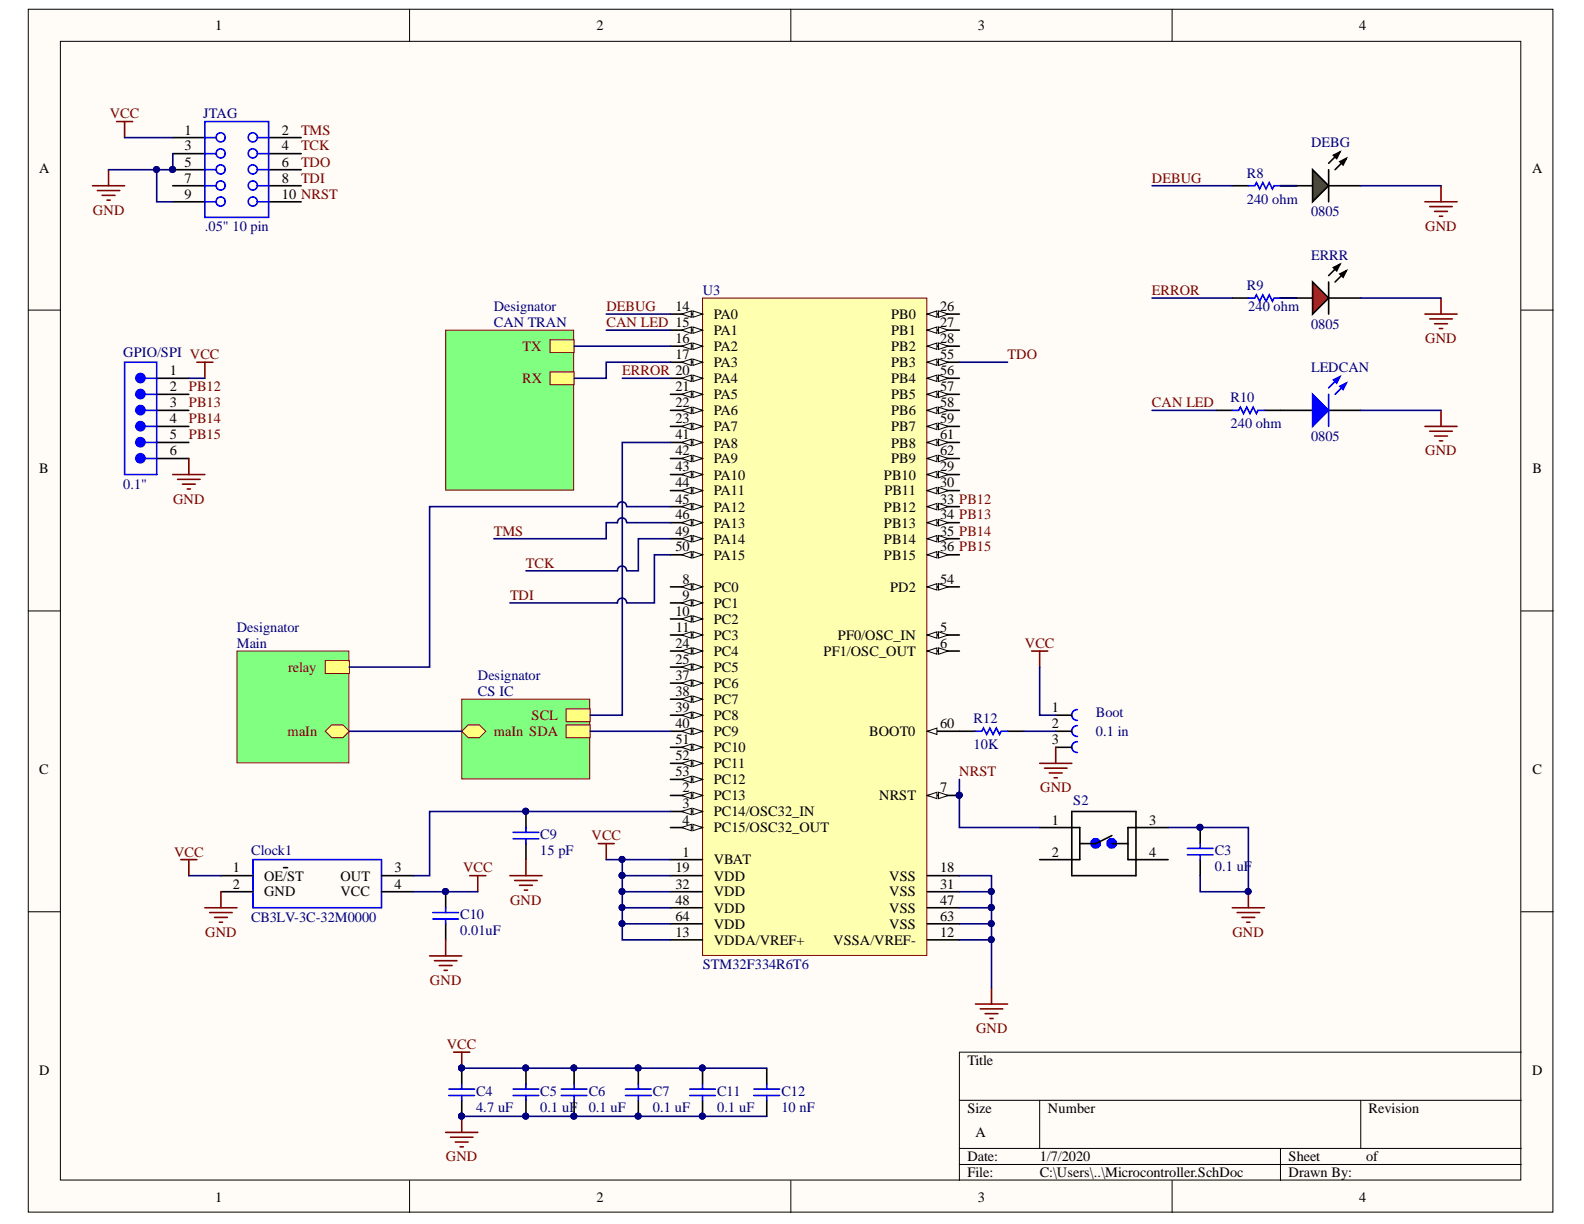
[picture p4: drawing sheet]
<svg xmlns="http://www.w3.org/2000/svg" width="279mm" height="216mm" viewBox="0 0 279 216" stroke-linecap="round" stroke-linejoin="round" font-family="sans-serif">
<defs><g id="words">
<g font-size="2.5">
<text x="38" y="5.3">1</text>
<text x="105.2" y="5.3">2</text>
<text x="172.5" y="5.3">3</text>
<text x="239.7" y="5.3">4</text>
<text x="32.6" y="23.8">1</text>
<text x="49.7" y="23.8">2</text>
<text x="32.6" y="26.5">3</text>
<text x="32.6" y="29.4">5</text>
<text x="49.7" y="26.5">4</text>
<text x="49.7" y="29.4">6</text>
<text x="6.9" y="30.4">A</text>
<text x="32.6" y="32.2">7</text>
<text x="32.6" y="35.1">9</text>
<text x="49.7" y="32.2">8</text>
<text x="49.7" y="35.1">10 NRST</text>
<text x="270.2" y="30.4">A</text>
<text x="119.1" y="54.9">14</text>
<text x="125.9" y="56.3">PA0</text>
<text x="125.9" y="59.1">PA1</text>
<text x="157.2" y="56.3">PB0</text>
<text x="157.2" y="59.1">PB1</text>
<text x="165.8" y="54.9">26</text>
<text x="165.8" y="57.6">27</text>
<text x="119.1" y="60.5">16</text>
<text x="119.1" y="63.3">17</text>
<text x="125.9" y="62">PA2</text>
<text x="125.9" y="64.7">PA3</text>
<text x="157.2" y="62">PB2</text>
<text x="157.2" y="64.7">PB3</text>
<text x="165.8" y="60.5">28</text>
<text x="165.8" y="63.3">55</text>
<text x="29.9" y="66.2">1</text>
<text x="29.9" y="69">2</text>
<text x="29.9" y="71.8">3</text>
<text x="119.1" y="69">21</text>
<text x="119.1" y="71.8">22</text>
<text x="125.9" y="67.6">PA4</text>
<text x="125.9" y="70.4">PA5</text>
<text x="157.2" y="67.6">PB4</text>
<text x="157.2" y="70.4">PB5</text>
<text x="165.8" y="66.2">56</text>
<text x="165.8" y="69">57</text>
<text x="165.8" y="71.8">58</text>
<text x="29.9" y="74.6">4</text>
<text x="29.9" y="77.5">5</text>
<text x="119.1" y="74.6">23</text>
<text x="119.1" y="77.5">41</text>
<text x="125.9" y="73.3">PA6</text>
<text x="125.9" y="76.1">PA7</text>
<text x="157.2" y="73.3">PB6</text>
<text x="157.2" y="76.1">PB7</text>
<text x="165.8" y="74.6">59</text>
<text x="165.8" y="77.5">61</text>
<text x="6.9" y="83.5">B</text>
<text x="29.9" y="80.3">6</text>
<text x="119.1" y="80.3">42</text>
<text x="119.1" y="83.2">43</text>
<text x="125.9" y="78.9">PA8</text>
<text x="125.9" y="81.7">PA9</text>
<text x="157.2" y="78.9">PB8</text>
<text x="157.2" y="81.7">PB9</text>
<text x="165.8" y="83.2">29</text>
<text x="165.8" y="80.3">62</text>
<text x="270.3" y="83.5">B</text>
<text x="119.1" y="86">44</text>
<text x="119.1" y="88.8">45</text>
<text x="125.9" y="84.6">PA10</text>
<text x="125.9" y="87.4">PA11</text>
<text x="155.9" y="84.6">PB10</text>
<text x="156" y="87.4">PB11</text>
<text x="165.8" y="86">30</text>
<text x="165.8" y="88.8">33 PB12</text>
<text x="119.1" y="91.6">46</text>
<text x="119.1" y="94.5">49</text>
<text x="125.9" y="90.3">PA12</text>
<text x="125.9" y="93.1">PA13</text>
<text x="125.9" y="95.9">PA14</text>
<text x="155.9" y="90.3">PB12</text>
<text x="155.9" y="93.1">PB13</text>
<text x="155.9" y="95.9">PB14</text>
<text x="165.8" y="91.6">34 PB13</text>
<text x="165.8" y="94.5">35 PB14</text>
<text x="119.1" y="97.3">50</text>
<text x="125.9" y="98.7">PA15</text>
<text x="155.9" y="98.7">PB15</text>
<text x="165.8" y="97.3">36 PB15</text>
<text x="120.4" y="102.9">8</text>
<text x="120.4" y="105.8">9</text>
<text x="125.9" y="104.4">PC0</text>
<text x="125.9" y="107.2">PC1</text>
<text x="157" y="104.4">PD2</text>
<text x="165.8" y="102.9">54</text>
<text x="119.1" y="108.6">10</text>
<text x="119.2" y="111.5">11</text>
<text x="125.9" y="110">PC2</text>
<text x="125.9" y="112.9">PC3</text>
<text x="147.8" y="112.9">PF0/OSC_IN</text>
<text x="165.8" y="111.5">5</text>
<text x="119.1" y="114.3">24</text>
<text x="119.1" y="117.1">25</text>
<text x="119.1" y="119.9">37</text>
<text x="125.9" y="115.7">PC4</text>
<text x="125.9" y="118.6">PC5</text>
<text x="145.3" y="115.7">PF1/OSC_OUT</text>
<text x="165.8" y="114.3">6</text>
<text x="119.1" y="122.8">38</text>
<text x="119.1" y="125.6">39</text>
<text x="125.9" y="121.4">PC6</text>
<text x="125.9" y="124.1">PC7</text>
<text x="185.5" y="125.6">1</text>
<text x="119.1" y="128.5">40</text>
<text x="119.1" y="131.2">51</text>
<text x="125.9" y="127">PC8</text>
<text x="125.9" y="129.8">PC9</text>
<text x="153.3" y="129.8">BOOT0</text>
<text x="165.8" y="128.5">60</text>
<text x="185.5" y="131.2">3</text>
<text x="185.5" y="128.5">2</text>
<text x="6.9" y="136.6">C</text>
<text x="119.1" y="134.1">52</text>
<text x="119.1" y="136.9">53</text>
<text x="125.9" y="132.7">PC10</text>
<text x="125.9" y="135.5">PC11</text>
<text x="270.3" y="136.6">C</text>
<text x="120.4" y="139.8">2</text>
<text x="120.4" y="142.6">3</text>
<text x="125.9" y="141.1">PC13</text>
<text x="125.9" y="138.3">PC12</text>
<text x="155.1" y="141.1">NRST</text>
<text x="165.8" y="139.8">7</text>
<text x="120.4" y="145.4">4</text>
<text x="125.9" y="144">PC14/OSC32_IN</text>
<text x="125.9" y="146.8">PC15/OSC32_OUT</text>
<text x="185.5" y="145.4">1</text>
<text x="202.7" y="145.4">3</text>
<text x="41.1" y="153.9">1</text>
<text x="46.6" y="155.3">OE/ST</text>
<text x="60" y="155.3">OUT</text>
<text x="69.6" y="153.9">3</text>
<text x="119.1" y="153.9">19</text>
<text x="120.4" y="151.1">1</text>
<text x="125.9" y="152.5">VBAT</text>
<text x="125.9" y="155.3">VDD</text>
<text x="156.9" y="155.3">VSS</text>
<text x="165.8" y="153.9">18</text>
<text x="185.5" y="151.1">2</text>
<text x="202.7" y="151.1">4</text>
<text x="41.1" y="156.8">2</text>
<text x="46.6" y="158.1">GND</text>
<text x="60" y="158.1">VCC</text>
<text x="69.6" y="156.8">4</text>
<text x="119.1" y="156.8">32</text>
<text x="119.1" y="159.6">48</text>
<text x="125.9" y="158.1">VDD</text>
<text x="125.9" y="161">VDD</text>
<text x="156.9" y="158.1">VSS</text>
<text x="156.9" y="161">VSS</text>
<text x="165.8" y="156.8">31</text>
<text x="165.8" y="159.6">47</text>
<text x="119.1" y="165.2">13</text>
<text x="119.1" y="162.4">64</text>
<text x="125.9" y="166.7">VDDA/VREF+</text>
<text x="125.9" y="163.8">VDD</text>
<text x="147" y="166.7">VSSA/VREF-</text>
<text x="156.9" y="163.8">VSS</text>
<text x="165.8" y="165.2">12</text>
<text x="165.8" y="162.4">63</text>
<text x="6.9" y="189.6">D</text>
<text x="170.6" y="187.9">Title</text>
<text x="270.2" y="189.6">D</text>
<text x="170.6" y="196.4">Size</text>
<text x="184.8" y="196.4">Number</text>
<text x="241.4" y="196.4">Revision</text>
<text x="172.1" y="200.6">A</text>
<text x="170.6" y="204.9">Date:</text>
<text x="170.6" y="207.6">File:</text>
<text x="183.4" y="204.9">1/7/2020</text>
<text x="183.4" y="207.6">C:\Users\..\Microcontroller.SchDoc</text>
<text x="227.3" y="204.9">Sheet</text>
<text x="227.3" y="207.6">Drawn By:</text>
<text x="240.9" y="204.9">of</text>
<text x="38" y="211.9">1</text>
<text x="105.2" y="211.9">2</text>
<text x="172.5" y="211.9">3</text>
<text x="239.7" y="211.9">4</text>
</g>
<g font-size="2.5" fill="#800000">
<text x="19.4" y="20.9">VCC</text>
<text x="53.1" y="23.8">TMS</text>
<text x="53.1" y="29.4">TDO</text>
<text x="53.1" y="26.5">TCK</text>
<text x="53.1" y="32.2">TDI</text>
<text x="203.2" y="32.2">DEBUG</text>
<text x="16.4" y="37.9">GND</text>
<text x="251.4" y="40.7">GND</text>
<text x="203.2" y="52">ERROR</text>
<text x="107" y="54.9">DEBUG</text>
<text x="107" y="57.6">CAN LED 15</text>
<text x="92.2" y="62">TX</text>
<text x="177.7" y="63.3">TDO</text>
<text x="251.4" y="60.5">GND</text>
<text x="33.3" y="69">PB12</text>
<text x="33.3" y="71.8">PB13</text>
<text x="92.1" y="67.6">RX</text>
<text x="109.8" y="66.2">ERROR 20</text>
<text x="203.2" y="71.8">CAN LED</text>
<text x="33.3" y="74.6">PB14</text>
<text x="33.3" y="77.5">PB15</text>
<text x="251.4" y="80.3">GND</text>
<text x="30.5" y="88.8">GND</text>
<text x="87.1" y="94.5">TMS</text>
<text x="92.8" y="100.1">TCK</text>
<text x="90" y="105.8">TDI</text>
<text x="50.8" y="118.6">relay</text>
<text x="180.8" y="114.3">VCC</text>
<text x="50.7" y="129.8">maIn</text>
<text x="87.1" y="129.8">maIn SDA</text>
<text x="93.8" y="127">SCL</text>
<text x="169.2" y="136.9">NRST</text>
<text x="183.5" y="139.8">GND</text>
<text x="104.3" y="148.2">VCC</text>
<text x="30.7" y="151.1">VCC</text>
<text x="81.7" y="153.9">VCC</text>
<text x="90" y="159.6">GND</text>
<text x="36.2" y="165.2">GND</text>
<text x="217.4" y="165.2">GND</text>
<text x="75.8" y="173.8">GND</text>
<text x="78.8" y="185.1">VCC</text>
<text x="172.2" y="182.2">GND</text>
<text x="78.6" y="204.9">GND</text>
</g>
<g font-size="2.5" fill="#000080">
<text x="35.9" y="20.9">JTAG</text>
<text x="231.3" y="26">DEBG</text>
<text x="219.9" y="31.4">R8</text>
<text x="219.9" y="35.9">240 ohm</text>
<text x="36.1" y="40.7">.05&quot; 10 pin</text>
<text x="231.3" y="38.1">0805</text>
<text x="231.3" y="45.8">ERRR</text>
<text x="124" y="52">U3</text>
<text x="219.9" y="51.1">R9</text>
<text x="87.1" y="54.9">Designator</text>
<text x="87.1" y="57.6">CAN TRAN</text>
<text x="220.2" y="54.9">240 ohm</text>
<text x="231.3" y="58">0805</text>
<text x="21.7" y="63.1">GPIO/SPI VCC</text>
<text x="231.3" y="65.6">LEDCAN</text>
<text x="217.1" y="71">R10</text>
<text x="217.1" y="75.5">240 ohm</text>
<text x="231.3" y="77.8">0805</text>
<text x="21.7" y="86.3">0.1&quot;</text>
<text x="41.8" y="111.5">Designator</text>
<text x="41.8" y="114.3">Main</text>
<text x="84.3" y="119.9">Designator</text>
<text x="84.3" y="122.8">CS IC</text>
<text x="171.7" y="127.6">R12</text>
<text x="193.3" y="126.4">Boot</text>
<text x="193.3" y="129.9">0.1 in</text>
<text x="171.7" y="132.1">10K</text>
<text x="189.3" y="142">S2</text>
<text x="95.3" y="148">C9</text>
<text x="44.3" y="150.8">Clock1</text>
<text x="95.3" y="150.8">15 pF</text>
<text x="214.3" y="150.8">C3</text>
<text x="214.3" y="153.6">0.1 uF</text>
<text x="44.3" y="162.7">CB3LV-3C-32M0000</text>
<text x="81.2" y="162.1">C10</text>
<text x="81.2" y="165">0.01uF</text>
<text x="124" y="170.9">STM32F334R6T6</text>
<text x="84" y="193.3">C4</text>
<text x="84" y="196.1">4.7 uF</text>
<text x="95.3" y="193.3">C5</text>
<text x="95.3" y="196.1">0.1 uF</text>
<text x="103.8" y="193.3">C6</text>
<text x="103.8" y="196.1">0.1 uF</text>
<text x="115.2" y="193.3">C7</text>
<text x="115.2" y="196.1">0.1 uF</text>
<text x="126.5" y="193.3">C11</text>
<text x="126.5" y="196.1">0.1 uF</text>
<text x="137.8" y="193.3">C12</text>
<text x="137.8" y="196.1">10 nF</text>
</g>
</g></defs>
<g fill="#fffcf8" stroke="#000" stroke-width=".18">
<path d="M5 1.6h268.9v212.2h-268.9z"/>
<path d="M10.7 7.3h257.6v200.8h-257.6z"/>
</g>
<g fill="none" stroke="#000" stroke-width=".18">
<path d="M72.2 1.6v5.7M139.5 1.6v5.7M206.7 1.6v5.7M5 54.7h5.7M268.3 54.7h5.7M5 107.8h5.7M268.3 107.8h5.7M5 160.8h5.7M268.3 160.8h5.7M169.2 194.1h99.1M183.4 194.1v8.5M240 194.1v8.5"/>
<path d="M268.3 185.6h-99.1v22.6M72.2 208.2v5.7M139.5 208.2v5.7M169.2 202.6h99.1M169.2 205.4h99.1M206.7 208.2v5.7M225.9 202.6v5.6"/>
</g>
<path d="M123.9 52.6h39.6v115.9h-39.6z" fill="#ffffb0" stroke="#800000" stroke-width=".18"/>
<path d="M118.3 151.6h5.6M118.3 140.3h5.6" fill="none" stroke="#000" stroke-width=".28"/>
<path d="M122.2 139.7l1.7 .6-1.7 .6z" fill="#fffcf8"/>
<path d="M122.2 139.7l1.7 .6-1.7 .6z" fill="none" stroke="#000" stroke-width=".18"/>
<path d="M120.2 140.3l1.7-.6v1.2z" fill="#fffcf8"/>
<path d="M120.2 140.3l1.7-.6v1.2z" fill="none" stroke="#000" stroke-width=".18"/>
<path d="M118.3 143.1h5.6" fill="none" stroke="#000" stroke-width=".28"/>
<path d="M122.2 142.6l1.7 .5-1.7 .6z" fill="#fffcf8"/>
<path d="M122.2 142.6l1.7 .5-1.7 .6z" fill="none" stroke="#000" stroke-width=".18"/>
<path d="M120.2 143.1l1.7-.5v1.1z" fill="#fffcf8"/>
<path d="M120.2 143.1l1.7-.5v1.1z" fill="none" stroke="#000" stroke-width=".18"/>
<path d="M118.3 146h5.6" fill="none" stroke="#000" stroke-width=".28"/>
<path d="M122.2 145.4l1.7 .6-1.7 .5z" fill="#fffcf8"/>
<path d="M122.2 145.4l1.7 .6-1.7 .5z" fill="none" stroke="#000" stroke-width=".18"/>
<path d="M120.2 146l1.7-.6v1.1z" fill="#fffcf8"/>
<path d="M120.2 146l1.7-.6v1.1z" fill="none" stroke="#000" stroke-width=".18"/>
<path d="M163.6 112h5.6" fill="none" stroke="#000" stroke-width=".28"/>
<path d="M163.6 112l1.7-.6v1.2z" fill="#fffcf8"/>
<path d="M163.6 112l1.7-.6v1.2z" fill="none" stroke="#000" stroke-width=".18"/>
<path d="M165.5 111.4l1.7 .6-1.7 .6z" fill="#fffcf8"/>
<path d="M165.5 111.4l1.7 .6-1.7 .6z" fill="none" stroke="#000" stroke-width=".18"/>
<path d="M163.6 114.8h5.6" fill="none" stroke="#000" stroke-width=".28"/>
<path d="M163.6 114.8l1.7-.5v1.1z" fill="#fffcf8"/>
<path d="M163.6 114.8l1.7-.5v1.1z" fill="none" stroke="#000" stroke-width=".18"/>
<path d="M165.5 114.3l1.7 .5-1.7 .6z" fill="#fffcf8"/>
<path d="M165.5 114.3l1.7 .5-1.7 .6z" fill="none" stroke="#000" stroke-width=".18"/>
<path d="M163.6 140.3h5.6" fill="none" stroke="#000" stroke-width=".28"/>
<path d="M163.6 140.3l1.7-.6v1.2z" fill="#fffcf8"/>
<path d="M163.6 140.3l1.7-.6v1.2z" fill="none" stroke="#000" stroke-width=".18"/>
<path d="M165.5 139.7l1.7 .6-1.7 .6z" fill="#fffcf8"/>
<path d="M165.5 139.7l1.7 .6-1.7 .6z" fill="none" stroke="#000" stroke-width=".18"/>
<circle cx="169.2" cy="140.3" r=".52" fill="#000080" stroke="#000080" stroke-width=".18"/>
<path d="M118.3 103.5h5.6" fill="none" stroke="#000" stroke-width=".28"/>
<path d="M122.2 103l1.7 .5-1.7 .6z" fill="#fffcf8"/>
<path d="M122.2 103l1.7 .5-1.7 .6z" fill="none" stroke="#000" stroke-width=".18"/>
<path d="M120.2 103.5l1.7-.5v1.1z" fill="#fffcf8"/>
<path d="M120.2 103.5l1.7-.5v1.1z" fill="none" stroke="#000" stroke-width=".18"/>
<path d="M118.3 106.3h5.6" fill="none" stroke="#000" stroke-width=".28"/>
<path d="M122.2 105.8l1.7 .5-1.7 .6z" fill="#fffcf8"/>
<path d="M122.2 105.8l1.7 .5-1.7 .6z" fill="none" stroke="#000" stroke-width=".18"/>
<path d="M120.2 106.3l1.7-.5v1.1z" fill="#fffcf8"/>
<path d="M120.2 106.3l1.7-.5v1.1z" fill="none" stroke="#000" stroke-width=".18"/>
<path d="M118.3 109.2h5.6" fill="none" stroke="#000" stroke-width=".28"/>
<path d="M122.2 108.6l1.7 .6-1.7 .5z" fill="#fffcf8"/>
<path d="M122.2 108.6l1.7 .6-1.7 .5z" fill="none" stroke="#000" stroke-width=".18"/>
<path d="M120.2 109.2l1.7-.6v1.1z" fill="#fffcf8"/>
<path d="M120.2 109.2l1.7-.6v1.1z" fill="none" stroke="#000" stroke-width=".18"/>
<path d="M118.3 112h5.6" fill="none" stroke="#000" stroke-width=".28"/>
<path d="M122.2 111.4l1.7 .6-1.7 .6z" fill="#fffcf8"/>
<path d="M122.2 111.4l1.7 .6-1.7 .6z" fill="none" stroke="#000" stroke-width=".18"/>
<path d="M120.2 112l1.7-.6v1.2z" fill="#fffcf8"/>
<path d="M120.2 112l1.7-.6v1.2z" fill="none" stroke="#000" stroke-width=".18"/>
<path d="M118.3 55.4h5.6M118.3 165.8h5.6M163.6 165.8h5.6" fill="none" stroke="#000" stroke-width=".28"/>
<path d="M122.2 54.8l1.7 .6-1.7 .6z" fill="#fffcf8"/>
<path d="M122.2 54.8l1.7 .6-1.7 .6z" fill="none" stroke="#000" stroke-width=".18"/>
<path d="M120.2 55.4l1.7-.6v1.2z" fill="#fffcf8"/>
<path d="M120.2 55.4l1.7-.6v1.2z" fill="none" stroke="#000" stroke-width=".18"/>
<path d="M118.3 58.2h5.6" fill="none" stroke="#000" stroke-width=".28"/>
<path d="M122.2 57.7l1.7 .5-1.7 .6z" fill="#fffcf8"/>
<path d="M122.2 57.7l1.7 .5-1.7 .6z" fill="none" stroke="#000" stroke-width=".18"/>
<path d="M120.2 58.2l1.7-.5v1.1z" fill="#fffcf8"/>
<path d="M120.2 58.2l1.7-.5v1.1z" fill="none" stroke="#000" stroke-width=".18"/>
<path d="M118.3 61.1h5.6" fill="none" stroke="#000" stroke-width=".28"/>
<path d="M122.2 60.5l1.7 .6-1.7 .5z" fill="#fffcf8"/>
<path d="M122.2 60.5l1.7 .6-1.7 .5z" fill="none" stroke="#000" stroke-width=".18"/>
<path d="M120.2 61.1l1.7-.6v1.1z" fill="#fffcf8"/>
<path d="M120.2 61.1l1.7-.6v1.1z" fill="none" stroke="#000" stroke-width=".18"/>
<path d="M118.3 63.9h5.6" fill="none" stroke="#000" stroke-width=".28"/>
<path d="M122.2 63.3l1.7 .6-1.7 .6z" fill="#fffcf8"/>
<path d="M122.2 63.3l1.7 .6-1.7 .6z" fill="none" stroke="#000" stroke-width=".18"/>
<path d="M120.2 63.9l1.7-.6v1.2z" fill="#fffcf8"/>
<path d="M120.2 63.9l1.7-.6v1.2z" fill="none" stroke="#000" stroke-width=".18"/>
<path d="M118.3 66.7h5.6M118.3 154.5h5.6M163.6 154.5h5.6" fill="none" stroke="#000" stroke-width=".28"/>
<path d="M122.2 66.2l1.7 .5-1.7 .6z" fill="#fffcf8"/>
<path d="M122.2 66.2l1.7 .5-1.7 .6z" fill="none" stroke="#000" stroke-width=".18"/>
<path d="M120.2 66.7l1.7-.5v1.1z" fill="#fffcf8"/>
<path d="M120.2 66.7l1.7-.5v1.1z" fill="none" stroke="#000" stroke-width=".18"/>
<path d="M118.3 69.6h5.6" fill="none" stroke="#000" stroke-width=".28"/>
<path d="M122.2 69l1.7 .6-1.7 .5z" fill="#fffcf8"/>
<path d="M122.2 69l1.7 .6-1.7 .5z" fill="none" stroke="#000" stroke-width=".18"/>
<path d="M120.2 69.6l1.7-.6v1.1z" fill="#fffcf8"/>
<path d="M120.2 69.6l1.7-.6v1.1z" fill="none" stroke="#000" stroke-width=".18"/>
<path d="M118.3 72.4h5.6" fill="none" stroke="#000" stroke-width=".28"/>
<path d="M122.2 71.8l1.7 .6-1.7 .6z" fill="#fffcf8"/>
<path d="M122.2 71.8l1.7 .6-1.7 .6z" fill="none" stroke="#000" stroke-width=".18"/>
<path d="M120.2 72.4l1.7-.6v1.2z" fill="#fffcf8"/>
<path d="M120.2 72.4l1.7-.6v1.2z" fill="none" stroke="#000" stroke-width=".18"/>
<path d="M118.3 75.2h5.6" fill="none" stroke="#000" stroke-width=".28"/>
<path d="M122.2 74.6l1.7 .6-1.7 .6z" fill="#fffcf8"/>
<path d="M122.2 74.6l1.7 .6-1.7 .6z" fill="none" stroke="#000" stroke-width=".18"/>
<path d="M120.2 75.2l1.7-.6v1.2z" fill="#fffcf8"/>
<path d="M120.2 75.2l1.7-.6v1.2z" fill="none" stroke="#000" stroke-width=".18"/>
<path d="M118.3 114.8h5.6" fill="none" stroke="#000" stroke-width=".28"/>
<path d="M122.2 114.3l1.7 .5-1.7 .6z" fill="#fffcf8"/>
<path d="M122.2 114.3l1.7 .5-1.7 .6z" fill="none" stroke="#000" stroke-width=".18"/>
<path d="M120.2 114.8l1.7-.5v1.1z" fill="#fffcf8"/>
<path d="M120.2 114.8l1.7-.5v1.1z" fill="none" stroke="#000" stroke-width=".18"/>
<path d="M118.3 117.7h5.6" fill="none" stroke="#000" stroke-width=".28"/>
<path d="M122.2 117.1l1.7 .6-1.7 .5z" fill="#fffcf8"/>
<path d="M122.2 117.1l1.7 .6-1.7 .5z" fill="none" stroke="#000" stroke-width=".18"/>
<path d="M120.2 117.7l1.7-.6v1.1z" fill="#fffcf8"/>
<path d="M120.2 117.7l1.7-.6v1.1z" fill="none" stroke="#000" stroke-width=".18"/>
<path d="M163.6 55.4h5.6" fill="none" stroke="#000" stroke-width=".28"/>
<path d="M163.6 55.4l1.7-.6v1.2z" fill="#fffcf8"/>
<path d="M163.6 55.4l1.7-.6v1.2z" fill="none" stroke="#000" stroke-width=".18"/>
<path d="M165.5 54.8l1.7 .6-1.7 .6z" fill="#fffcf8"/>
<path d="M165.5 54.8l1.7 .6-1.7 .6z" fill="none" stroke="#000" stroke-width=".18"/>
<path d="M163.6 58.2h5.6" fill="none" stroke="#000" stroke-width=".28"/>
<path d="M163.6 58.2l1.7-.5v1.1z" fill="#fffcf8"/>
<path d="M163.6 58.2l1.7-.5v1.1z" fill="none" stroke="#000" stroke-width=".18"/>
<path d="M165.5 57.7l1.7 .5-1.7 .6z" fill="#fffcf8"/>
<path d="M165.5 57.7l1.7 .5-1.7 .6z" fill="none" stroke="#000" stroke-width=".18"/>
<path d="M163.6 61.1h5.6" fill="none" stroke="#000" stroke-width=".28"/>
<path d="M163.6 61.1l1.7-.6v1.1z" fill="#fffcf8"/>
<path d="M163.6 61.1l1.7-.6v1.1z" fill="none" stroke="#000" stroke-width=".18"/>
<path d="M165.5 60.5l1.7 .6-1.7 .5z" fill="#fffcf8"/>
<path d="M165.5 60.5l1.7 .6-1.7 .5z" fill="none" stroke="#000" stroke-width=".18"/>
<path d="M163.6 83.7h5.6" fill="none" stroke="#000" stroke-width=".28"/>
<path d="M163.6 83.7l1.7-.6v1.2z" fill="#fffcf8"/>
<path d="M163.6 83.7l1.7-.6v1.2z" fill="none" stroke="#000" stroke-width=".18"/>
<path d="M165.5 83.1l1.7 .6-1.7 .6z" fill="#fffcf8"/>
<path d="M165.5 83.1l1.7 .6-1.7 .6z" fill="none" stroke="#000" stroke-width=".18"/>
<path d="M163.6 86.5h5.6" fill="none" stroke="#000" stroke-width=".28"/>
<path d="M163.6 86.5l1.7-.5v1.1z" fill="#fffcf8"/>
<path d="M163.6 86.5l1.7-.5v1.1z" fill="none" stroke="#000" stroke-width=".18"/>
<path d="M165.5 86l1.7 .5-1.7 .6z" fill="#fffcf8"/>
<path d="M165.5 86l1.7 .5-1.7 .6z" fill="none" stroke="#000" stroke-width=".18"/>
<path d="M163.6 89.4h5.6M118.3 157.3h5.6M163.6 157.3h5.6" fill="none" stroke="#000" stroke-width=".28"/>
<path d="M163.6 89.4l1.7-.6v1.1z" fill="#fffcf8"/>
<path d="M163.6 89.4l1.7-.6v1.1z" fill="none" stroke="#000" stroke-width=".18"/>
<path d="M165.5 88.8l1.7 .6-1.7 .5z" fill="#fffcf8"/>
<path d="M165.5 88.8l1.7 .6-1.7 .5z" fill="none" stroke="#000" stroke-width=".18"/>
<path d="M163.6 92.2h5.6" fill="none" stroke="#000" stroke-width=".28"/>
<path d="M163.6 92.2l1.7-.6v1.2z" fill="#fffcf8"/>
<path d="M163.6 92.2l1.7-.6v1.2z" fill="none" stroke="#000" stroke-width=".18"/>
<path d="M165.5 91.6l1.7 .6-1.7 .6z" fill="#fffcf8"/>
<path d="M165.5 91.6l1.7 .6-1.7 .6z" fill="none" stroke="#000" stroke-width=".18"/>
<path d="M163.6 95h5.6" fill="none" stroke="#000" stroke-width=".28"/>
<path d="M163.6 95l1.7-.5v1.1z" fill="#fffcf8"/>
<path d="M163.6 95l1.7-.5v1.1z" fill="none" stroke="#000" stroke-width=".18"/>
<path d="M165.5 94.5l1.7 .5-1.7 .6z" fill="#fffcf8"/>
<path d="M165.5 94.5l1.7 .5-1.7 .6z" fill="none" stroke="#000" stroke-width=".18"/>
<path d="M163.6 97.9h5.6" fill="none" stroke="#000" stroke-width=".28"/>
<path d="M163.6 97.9l1.7-.6v1.1z" fill="#fffcf8"/>
<path d="M163.6 97.9l1.7-.6v1.1z" fill="none" stroke="#000" stroke-width=".18"/>
<path d="M165.5 97.3l1.7 .6-1.7 .5z" fill="#fffcf8"/>
<path d="M165.5 97.3l1.7 .6-1.7 .5z" fill="none" stroke="#000" stroke-width=".18"/>
<path d="M118.3 120.5h5.6" fill="none" stroke="#000" stroke-width=".28"/>
<path d="M122.2 119.9l1.7 .6-1.7 .6z" fill="#fffcf8"/>
<path d="M122.2 119.9l1.7 .6-1.7 .6z" fill="none" stroke="#000" stroke-width=".18"/>
<path d="M120.2 120.5l1.7-.6v1.2z" fill="#fffcf8"/>
<path d="M120.2 120.5l1.7-.6v1.2z" fill="none" stroke="#000" stroke-width=".18"/>
<path d="M118.3 123.3h5.6" fill="none" stroke="#000" stroke-width=".28"/>
<path d="M122.2 122.8l1.7 .5-1.7 .6z" fill="#fffcf8"/>
<path d="M122.2 122.8l1.7 .5-1.7 .6z" fill="none" stroke="#000" stroke-width=".18"/>
<path d="M120.2 123.3l1.7-.5v1.1z" fill="#fffcf8"/>
<path d="M120.2 123.3l1.7-.5v1.1z" fill="none" stroke="#000" stroke-width=".18"/>
<path d="M118.3 126.2h5.6" fill="none" stroke="#000" stroke-width=".28"/>
<path d="M122.2 125.6l1.7 .6-1.7 .5z" fill="#fffcf8"/>
<path d="M122.2 125.6l1.7 .6-1.7 .5z" fill="none" stroke="#000" stroke-width=".18"/>
<path d="M120.2 126.2l1.7-.6v1.1z" fill="#fffcf8"/>
<path d="M120.2 126.2l1.7-.6v1.1z" fill="none" stroke="#000" stroke-width=".18"/>
<path d="M118.3 129h5.6" fill="none" stroke="#000" stroke-width=".28"/>
<path d="M122.2 128.4l1.7 .6-1.7 .6z" fill="#fffcf8"/>
<path d="M122.2 128.4l1.7 .6-1.7 .6z" fill="none" stroke="#000" stroke-width=".18"/>
<path d="M120.2 129l1.7-.6v1.2z" fill="#fffcf8"/>
<path d="M120.2 129l1.7-.6v1.2z" fill="none" stroke="#000" stroke-width=".18"/>
<path d="M118.3 78h5.6" fill="none" stroke="#000" stroke-width=".28"/>
<path d="M122.2 77.5l1.7 .5-1.7 .6z" fill="#fffcf8"/>
<path d="M122.2 77.5l1.7 .5-1.7 .6z" fill="none" stroke="#000" stroke-width=".18"/>
<path d="M120.2 78l1.7-.5v1.1z" fill="#fffcf8"/>
<path d="M120.2 78l1.7-.5v1.1z" fill="none" stroke="#000" stroke-width=".18"/>
<path d="M118.3 80.9h5.6" fill="none" stroke="#000" stroke-width=".28"/>
<path d="M122.2 80.3l1.7 .6-1.7 .5z" fill="#fffcf8"/>
<path d="M122.2 80.3l1.7 .6-1.7 .5z" fill="none" stroke="#000" stroke-width=".18"/>
<path d="M120.2 80.9l1.7-.6v1.1z" fill="#fffcf8"/>
<path d="M120.2 80.9l1.7-.6v1.1z" fill="none" stroke="#000" stroke-width=".18"/>
<path d="M118.3 83.7h5.6" fill="none" stroke="#000" stroke-width=".28"/>
<path d="M122.2 83.1l1.7 .6-1.7 .6z" fill="#fffcf8"/>
<path d="M122.2 83.1l1.7 .6-1.7 .6z" fill="none" stroke="#000" stroke-width=".18"/>
<path d="M120.2 83.7l1.7-.6v1.2z" fill="#fffcf8"/>
<path d="M120.2 83.7l1.7-.6v1.2z" fill="none" stroke="#000" stroke-width=".18"/>
<path d="M118.3 86.5h5.6" fill="none" stroke="#000" stroke-width=".28"/>
<path d="M122.2 86l1.7 .5-1.7 .6z" fill="#fffcf8"/>
<path d="M122.2 86l1.7 .5-1.7 .6z" fill="none" stroke="#000" stroke-width=".18"/>
<path d="M120.2 86.5l1.7-.5v1.1z" fill="#fffcf8"/>
<path d="M120.2 86.5l1.7-.5v1.1z" fill="none" stroke="#000" stroke-width=".18"/>
<path d="M118.3 89.4h5.6" fill="none" stroke="#000" stroke-width=".28"/>
<path d="M122.2 88.8l1.7 .6-1.7 .5z" fill="#fffcf8"/>
<path d="M122.2 88.8l1.7 .6-1.7 .5z" fill="none" stroke="#000" stroke-width=".18"/>
<path d="M120.2 89.4l1.7-.6v1.1z" fill="#fffcf8"/>
<path d="M120.2 89.4l1.7-.6v1.1z" fill="none" stroke="#000" stroke-width=".18"/>
<path d="M118.3 92.2h5.6" fill="none" stroke="#000" stroke-width=".28"/>
<path d="M122.2 91.6l1.7 .6-1.7 .6z" fill="#fffcf8"/>
<path d="M122.2 91.6l1.7 .6-1.7 .6z" fill="none" stroke="#000" stroke-width=".18"/>
<path d="M120.2 92.2l1.7-.6v1.2z" fill="#fffcf8"/>
<path d="M120.2 92.2l1.7-.6v1.2z" fill="none" stroke="#000" stroke-width=".18"/>
<path d="M118.3 95h5.6M118.3 160.1h5.6M163.6 160.1h5.6" fill="none" stroke="#000" stroke-width=".28"/>
<path d="M122.2 94.5l1.7 .5-1.7 .6z" fill="#fffcf8"/>
<path d="M122.2 94.5l1.7 .5-1.7 .6z" fill="none" stroke="#000" stroke-width=".18"/>
<path d="M120.2 95l1.7-.5v1.1z" fill="#fffcf8"/>
<path d="M120.2 95l1.7-.5v1.1z" fill="none" stroke="#000" stroke-width=".18"/>
<path d="M118.3 97.9h5.6" fill="none" stroke="#000" stroke-width=".28"/>
<path d="M122.2 97.3l1.7 .6-1.7 .5z" fill="#fffcf8"/>
<path d="M122.2 97.3l1.7 .6-1.7 .5z" fill="none" stroke="#000" stroke-width=".18"/>
<path d="M120.2 97.9l1.7-.6v1.1z" fill="#fffcf8"/>
<path d="M120.2 97.9l1.7-.6v1.1z" fill="none" stroke="#000" stroke-width=".18"/>
<path d="M118.3 131.8h5.6" fill="none" stroke="#000" stroke-width=".28"/>
<path d="M122.2 131.3l1.7 .5-1.7 .6z" fill="#fffcf8"/>
<path d="M122.2 131.3l1.7 .5-1.7 .6z" fill="none" stroke="#000" stroke-width=".18"/>
<path d="M120.2 131.8l1.7-.5v1.1z" fill="#fffcf8"/>
<path d="M120.2 131.8l1.7-.5v1.1z" fill="none" stroke="#000" stroke-width=".18"/>
<path d="M118.3 134.6h5.6" fill="none" stroke="#000" stroke-width=".28"/>
<path d="M122.2 134.1l1.7 .5-1.7 .6z" fill="#fffcf8"/>
<path d="M122.2 134.1l1.7 .5-1.7 .6z" fill="none" stroke="#000" stroke-width=".18"/>
<path d="M120.2 134.6l1.7-.5v1.1z" fill="#fffcf8"/>
<path d="M120.2 134.6l1.7-.5v1.1z" fill="none" stroke="#000" stroke-width=".18"/>
<path d="M118.3 137.5h5.6" fill="none" stroke="#000" stroke-width=".28"/>
<path d="M122.2 136.9l1.7 .6-1.7 .5z" fill="#fffcf8"/>
<path d="M122.2 136.9l1.7 .6-1.7 .5z" fill="none" stroke="#000" stroke-width=".18"/>
<path d="M120.2 137.5l1.7-.6v1.1z" fill="#fffcf8"/>
<path d="M120.2 137.5l1.7-.6v1.1z" fill="none" stroke="#000" stroke-width=".18"/>
<path d="M163.6 103.5h5.6" fill="none" stroke="#000" stroke-width=".28"/>
<path d="M163.6 103.5l1.7-.5v1.1z" fill="#fffcf8"/>
<path d="M163.6 103.5l1.7-.5v1.1z" fill="none" stroke="#000" stroke-width=".18"/>
<path d="M165.5 103l1.7 .5-1.7 .6z" fill="#fffcf8"/>
<path d="M165.5 103l1.7 .5-1.7 .6z" fill="none" stroke="#000" stroke-width=".18"/>
<path d="M163.6 63.9h5.6" fill="none" stroke="#000" stroke-width=".28"/>
<path d="M163.6 63.9l1.7-.6v1.2z" fill="#fffcf8"/>
<path d="M163.6 63.9l1.7-.6v1.2z" fill="none" stroke="#000" stroke-width=".18"/>
<path d="M165.5 63.3l1.7 .6-1.7 .6z" fill="#fffcf8"/>
<path d="M165.5 63.3l1.7 .6-1.7 .6z" fill="none" stroke="#000" stroke-width=".18"/>
<path d="M163.6 66.7h5.6" fill="none" stroke="#000" stroke-width=".28"/>
<path d="M163.6 66.7l1.7-.5v1.1z" fill="#fffcf8"/>
<path d="M163.6 66.7l1.7-.5v1.1z" fill="none" stroke="#000" stroke-width=".18"/>
<path d="M165.5 66.2l1.7 .5-1.7 .6z" fill="#fffcf8"/>
<path d="M165.5 66.2l1.7 .5-1.7 .6z" fill="none" stroke="#000" stroke-width=".18"/>
<path d="M163.6 69.6h5.6" fill="none" stroke="#000" stroke-width=".28"/>
<path d="M163.6 69.6l1.7-.6v1.1z" fill="#fffcf8"/>
<path d="M163.6 69.6l1.7-.6v1.1z" fill="none" stroke="#000" stroke-width=".18"/>
<path d="M165.5 69l1.7 .6-1.7 .5z" fill="#fffcf8"/>
<path d="M165.5 69l1.7 .6-1.7 .5z" fill="none" stroke="#000" stroke-width=".18"/>
<path d="M163.6 72.4h5.6" fill="none" stroke="#000" stroke-width=".28"/>
<path d="M163.6 72.4l1.7-.6v1.2z" fill="#fffcf8"/>
<path d="M163.6 72.4l1.7-.6v1.2z" fill="none" stroke="#000" stroke-width=".18"/>
<path d="M165.5 71.8l1.7 .6-1.7 .6z" fill="#fffcf8"/>
<path d="M165.5 71.8l1.7 .6-1.7 .6z" fill="none" stroke="#000" stroke-width=".18"/>
<path d="M163.6 75.2h5.6" fill="none" stroke="#000" stroke-width=".28"/>
<path d="M163.6 75.2l1.7-.6v1.2z" fill="#fffcf8"/>
<path d="M163.6 75.2l1.7-.6v1.2z" fill="none" stroke="#000" stroke-width=".18"/>
<path d="M165.5 74.6l1.7 .6-1.7 .6z" fill="#fffcf8"/>
<path d="M165.5 74.6l1.7 .6-1.7 .6z" fill="none" stroke="#000" stroke-width=".18"/>
<path d="M163.6 129h5.6" fill="none" stroke="#000" stroke-width=".28"/>
<path d="M163.6 129l1.7-.6v1.2z" fill="#fffcf8"/>
<path d="M163.6 129l1.7-.6v1.2z" fill="none" stroke="#000" stroke-width=".18"/>
<path d="M163.6 78h5.6" fill="none" stroke="#000" stroke-width=".28"/>
<path d="M163.6 78l1.7-.5v1.1z" fill="#fffcf8"/>
<path d="M163.6 78l1.7-.5v1.1z" fill="none" stroke="#000" stroke-width=".18"/>
<path d="M165.5 77.5l1.7 .5-1.7 .6z" fill="#fffcf8"/>
<path d="M165.5 77.5l1.7 .5-1.7 .6z" fill="none" stroke="#000" stroke-width=".18"/>
<path d="M163.6 80.9h5.6" fill="none" stroke="#000" stroke-width=".28"/>
<path d="M163.6 80.9l1.7-.6v1.1z" fill="#fffcf8"/>
<path d="M163.6 80.9l1.7-.6v1.1z" fill="none" stroke="#000" stroke-width=".18"/>
<path d="M165.5 80.3l1.7 .6-1.7 .5z" fill="#fffcf8"/>
<path d="M165.5 80.3l1.7 .6-1.7 .5z" fill="none" stroke="#000" stroke-width=".18"/>
<path d="M118.3 162.9h5.6M163.6 162.9h5.6" fill="none" stroke="#000" stroke-width=".28"/>
<circle cx="169.2" cy="140.3" r=".52" fill="#000080" stroke="#000080" stroke-width=".18"/>
<path d="M81.4 123.3h22.6v14.1h-22.6z" fill="#80ff80" stroke="#800000" stroke-width=".18"/>
<path d="M99.9 127.9h4.2v2.2h-4.2z" fill-rule="evenodd" fill="#ffff80"/>
<path d="M99.9 127.9h4.2v2.2h-4.2z" fill="none" stroke="#800000" stroke-width=".18"/>
<path d="M99.9 125h4.2v2.3h-4.2z" fill-rule="evenodd" fill="#ffff80"/>
<path d="M99.9 125h4.2v2.3h-4.2z" fill="none" stroke="#800000" stroke-width=".18"/>
<path d="M81.4 129l1.2-1.1h2l1.1 1.1-1.1 1.1h-2z" fill-rule="evenodd" fill="#ffff80"/>
<path d="M81.4 129l1.2-1.1h2l1.1 1.1-1.1 1.1h-2z" fill="none" stroke="#800000" stroke-width=".18"/>
<path d="M78.6 58.2h22.6v28.3h-22.6z" fill="#80ff80" stroke="#800000" stroke-width=".18"/>
<path d="M97 59.9h4.3v2.3h-4.3z" fill-rule="evenodd" fill="#ffff80"/>
<path d="M97 59.9h4.3v2.3h-4.3z" fill="none" stroke="#800000" stroke-width=".18"/>
<path d="M97 65.6h4.3v2.3h-4.3z" fill-rule="evenodd" fill="#ffff80"/>
<path d="M97 65.6h4.3v2.3h-4.3z" fill="none" stroke="#800000" stroke-width=".18"/>
<path d="M44.6 151.6h22.7v8.5h-22.7z" fill="none" stroke="#00f" stroke-width=".28"/>
<path d="M39 154.5h5.6M39 157.3h5.6M50 153h.7M67.3 154.5h5.6M67.3 157.3h5.6M183.4 146h7.1v5.6h-7.1M189 143.1h11.4v11.4h-11.4zM196.1 147.4l-2.8 1.4h-2.8M196.1 148.8h2.9M206 146h-7v5.6h7" fill="none" stroke="#000" stroke-width=".28"/>
<g fill="none" stroke="#00f" stroke-width="1.4">
<circle cx="193.3" cy="148.8" r=".24"/>
<circle cx="196.1" cy="148.8" r=".24"/>
</g>
<path d="M41.8 114.8h19.7v19.8h-19.7z" fill="#80ff80" stroke="#800000" stroke-width=".18"/>
<path d="M57.4 129l1.1-1.1h2l1.1 1.1-1.1 1.1h-2z" fill-rule="evenodd" fill="#ffff80"/>
<path d="M57.4 129l1.1-1.1h2l1.1 1.1-1.1 1.1h-2z" fill="none" stroke="#800000" stroke-width=".18"/>
<path d="M57.4 116.5h4.2v2.3h-4.2z" fill-rule="evenodd" fill="#ffff80"/>
<path d="M57.4 116.5h4.2v2.3h-4.2z" fill="none" stroke="#800000" stroke-width=".18"/>
<path d="M225.9 52.6h5.6M234.4 52.6h5.6" fill="none" stroke="#000" stroke-width=".28"/>
<path d="M231.5 49.7l2.9 2.9-2.9 2.8z" fill="#f00"/>
<path d="M231.5 49.7l2.9 2.9-2.9 2.8zM234.4 49.7v5.7M235.2 47.2l1.1-.6-.5 1.2zM236.3 48.3l1.2-.5-.6 1.1zM236.3 46.6l-1.9 2M237.5 47.8l-2 1.9M225.9 72.4h5.6M234.4 72.4h5.6" fill="none" stroke="#000" stroke-width=".28"/>
<path d="M235.2 47.2l1.1-.6-.5 1.2zM236.3 48.3l1.2-.5-.6 1.1z" fill="#000"/>
<path d="M231.5 69.6l2.9 2.8-2.9 2.8z" fill="#00f"/>
<path d="M231.5 69.6l2.9 2.8-2.9 2.8zM237.5 67.6l-2 2" fill="none" stroke="#00f" stroke-width=".28"/>
<path d="M236.3 68.1l1.2-.5-.6 1.1z" fill="#00f"/>
<path d="M234.4 69.6v5.6M236.3 68.1l1.2-.5-.6 1.1zM236.3 66.4l-1.9 2" fill="none" stroke="#00f" stroke-width=".28"/>
<path d="M235.2 67l1.1-.6-.5 1.2z" fill="#00f"/>
<g fill="none" stroke="#00f" stroke-width=".28">
<path d="M36.1 21.4h11.3v16.9h-11.3zM36.1 35.6h2M36.1 32.8h2M36.1 29.9h2M36.1 27.1h2M36.1 24.3h2M45.5 35.6h2M45.5 32.8h2M45.5 29.9h2M45.5 27.1h2M45.5 24.3h2M220.2 32.8h1.1l.3-.6 .6 1.1 .5-1.1 .6 1.1 .6-1.1 .5 1.1 .3-.5h1.2"/>
<path d="M220.2 52.6h1.1l.3-.6 .6 1.1 .5-1.1 .6 1.1 .6-1.1 .5 1.1 .3-.5h1.2M22 63.9h5.6v19.8h-5.6zM25.7 66.7h1.9M25.7 69.6h1.9M25.7 72.4h1.9M25.7 75.2h1.9M25.7 78h1.9M217.4 72.4h1.1l.3-.6 .5 1.2 .6-1.2 .6 1.2 .5-1.2 .6 1.2 .3-.6h1.1M235.2 67l1.1-.6-.5 1.2zM25.7 80.9h1.9M172.1 129h1.1l.3-.6 .5 1.2 .6-1.2 .6 1.2 .5-1.2 .6 1.2 .3-.6h1.1M190 130.8a.95 .95 0 0 0-1 1 .95 .95 0 0 0 1 .9"/>
<path d="M190 128a.95 .95 0 0 0-1 .9 .95 .95 0 0 0 1 1M190 125.2a.95 .95 0 0 0-1 .9 .95 .95 0 0 0 1 1M90.5 146.8h4.5M90.5 147.9h4.5M92.8 146v.8M92.8 147.9v.9M209.4 149.6h4.6M209.4 150.8h4.6M211.7 148.8v.8M211.7 150.8v.8M76.3 161h4.6M76.3 162.1h4.6"/>
<path d="M78.6 160.1v.9M78.6 162.1v.8M79.2 192.1h4.5M79.2 193.2h4.5M81.4 191.3v.8M81.4 193.2v.9M90.5 192.1h4.5M90.5 193.2h4.5M92.8 191.3v.8M92.8 193.2v.9M99 192.1h4.5M99 193.2h4.5"/>
<path d="M101.3 191.3v.8M101.3 193.2v.9M110.3 192.1h4.6M110.3 193.2h4.6M112.6 191.3v.8M112.6 193.2v.9M121.7 192.1h4.5M121.7 193.2h4.5M123.9 191.3v.8M123.9 193.2v.9M133 192.1h4.5M133 193.2h4.5"/>
<path d="M135.2 191.3v.8M135.2 193.2v.9"/>
<circle cx="38.9" cy="24.2" r=".81"/>
<circle cx="38.9" cy="32.7" r=".81"/>
<circle cx="38.9" cy="35.6" r=".81"/>
<circle cx="38.9" cy="27.1" r=".81"/>
<circle cx="38.9" cy="29.9" r=".81"/>
<circle cx="44.6" cy="24.2" r=".81"/>
<circle cx="44.6" cy="32.7" r=".81"/>
<circle cx="44.6" cy="35.6" r=".81"/>
<circle cx="44.6" cy="27.1" r=".81"/>
<circle cx="44.6" cy="29.9" r=".81"/>
</g>
<g fill="none" stroke="#800000" stroke-width=".28">
<path d="M16.3 32.8h5.7M17.2 33.6h3.9M18 34.5h2.3M18.9 35.3h.5M19.1 29.9v2.9M20.6 21.4h2.8M22 21.4v2.9M251.3 35.6h5.7M252.2 36.4h4M253 37.3h2.3M253.9 38.1h.6M254.2 32.8v2.8"/>
<path d="M251.3 55.4h5.7M252.2 56.3h4M253 57.1h2.3M253.9 58h.6M254.2 52.6v2.8M34.7 63.9h2.9M36.1 63.9v2.8M251.3 75.2h5.7M252.2 76.1h4M253 76.9h2.3M253.9 77.8h.6M254.2 72.4v2.8"/>
<path d="M30.5 83.7h5.6M31.3 84.6h4M32.2 85.4h2.2M33 86.3h.6M33.3 80.9v2.8M182 114.8h2.8M183.4 114.8v2.9M183.4 134.6h5.6M184.2 135.5h4M185.1 136.3h2.3M185.9 137.2h.6M186.2 131.8v2.8"/>
<path d="M31.9 151.6h2.8M33.3 151.6v2.9M39 157.3v2.8M82.9 154.5h2.8M84.3 154.5v2.8M89.9 154.5h5.7M90.8 155.3h4M91.6 156.2h2.3M92.5 157h.6M92.8 151.6v2.9M105.5 148.8h2.8M106.9 148.8v2.8"/>
<path d="M220.2 157.3v2.8M36.1 160.1h5.7M37 161h4M37.8 161.8h2.3M38.7 162.7h.6M75.8 168.6h5.6M76.6 169.5h4M77.5 170.3h2.2M78.3 171.2h.6M78.6 165.8v2.8M172.1 177.1h5.6M172.9 177.9h4"/>
<path d="M173.8 178.8h2.2M174.6 179.6h.6M174.9 174.3v2.8M217.4 160.1h5.6M218.2 161h4M219.1 161.8h2.2M219.9 162.7h.6M78.6 199.7h5.7M80 185.6h2.9M81.4 185.6v2.8M81.4 196.9v2.8M79.5 200.6h3.9"/>
<path d="M80.3 201.4h2.3M81.2 202.3h.5"/>
</g>
<g fill="none" stroke="#000" stroke-width=".28">
<path d="M30.5 24.3h5.6M30.5 27.1h5.6M30.5 29.9h5.6M30.5 32.8h5.6M30.5 35.6h5.6M47.5 24.3h5.6M47.5 27.1h5.6M47.5 29.9h5.6M47.5 32.8h5.6M47.5 35.6h5.6M217.4 32.8h2.8M225.9 32.8h5.6"/>
<path d="M234.4 32.8h5.6M217.4 52.6h2.8M225.9 52.6h2.8M27.6 66.7h5.7M27.6 69.6h5.7M27.6 72.4h5.7M27.6 75.2h5.7M27.6 78h5.7M214.5 72.4h2.9M223 72.4h2.9M27.6 80.9h5.7M169.2 129h2.9"/>
<path d="M177.7 129h2.9M186.2 131.8h2.8M186.2 129h2.8M186.2 126.2h2.8M78.6 157.3v2.8M92.8 143.1v2.9M92.8 148.8v2.8M211.7 146v2.8M211.7 151.6v2.9M78.6 162.9v2.9M81.4 188.4v2.9M81.4 194.1v2.8"/>
<path d="M92.8 188.4v2.9M92.8 194.1v2.8M101.3 188.4v2.9M101.3 194.1v2.8M112.6 188.4v2.9M112.6 194.1v2.8M123.9 188.4v2.9M123.9 194.1v2.8M135.2 188.4v2.9M135.2 194.1v2.8"/>
</g>
<g fill="#000080" stroke="#000080" stroke-width=".18">
<circle cx="30.4" cy="29.9" r=".52"/>
<circle cx="211.7" cy="145.9" r=".52"/>
<circle cx="220.2" cy="157.2" r=".52"/>
<circle cx="81.4" cy="196.9" r=".52"/>
<circle cx="81.4" cy="188.4" r=".52"/>
<circle cx="92.7" cy="196.9" r=".52"/>
<circle cx="92.7" cy="188.4" r=".52"/>
<circle cx="101.2" cy="196.9" r=".52"/>
<circle cx="101.2" cy="188.4" r=".52"/>
<circle cx="112.6" cy="196.9" r=".52"/>
<circle cx="112.6" cy="188.4" r=".52"/>
<circle cx="123.9" cy="196.9" r=".52"/>
<circle cx="123.9" cy="188.4" r=".52"/>
<circle cx="78.6" cy="157.2" r=".52"/>
<circle cx="92.7" cy="143.1" r=".52"/>
</g>
<g fill="#00f" stroke="#00f" stroke-width=".28">
<circle cx="24.8" cy="66.7" r=".81"/>
<circle cx="24.8" cy="69.5" r=".81"/>
<circle cx="24.8" cy="72.3" r=".81"/>
<circle cx="24.8" cy="75.2" r=".81"/>
<circle cx="24.8" cy="78" r=".81"/>
<circle cx="24.8" cy="80.8" r=".81"/>
</g>
<path d="M231.5 29.9l2.9 2.9-2.9 2.8z" fill="#00bf00"/>
<path d="M231.5 29.9l2.9 2.9-2.9 2.8zM234.4 29.9v5.7M235.2 27.4l1.1-.6-.5 1.2zM236.3 28.5l1.2-.5-.6 1.1zM236.3 26.8l-1.9 2M237.5 28l-2 1.9" fill="none" stroke="#000" stroke-width=".28"/>
<path d="M235.2 27.4l1.1-.6-.5 1.2zM236.3 28.5l1.2-.5-.6 1.1z" fill="#000"/>
<g fill="none" stroke="#000080" stroke-width=".28">
<path d="M22 24.3h8.5M27.6 29.9v5.7h2.9M30.5 27.1v2.8h-11.4M203.2 32.8h14.2M225.9 32.8h2.8M240 32.8h14.2M106.9 55.4h11.4M106.9 58.2h11.4M203.2 52.6h14.2M225.9 52.6h2.8M240 52.6h14.2M33.3 66.7h2.8"/>
<path d="M101.3 61.1h17M109.8 66.7h8.5M118.3 78h-8.5v48.2h-5.7M118.3 63.9h-11.4v2.8h-5.6M169.2 63.9h8.5M203.2 72.4h11.3M240 72.4h14.2M110.5 89.4a.81 .81 0 0 0-.8-.9 .81 .81 0 0 0-.8 .9h-33.1v28.3h-14.2M110.5 92.2a.81 .81 0 0 0-.8-.9 .81 .81 0 0 0-.8 .9h-2v2.8h-19.8M110.6 89.4h7.7M110.6 92.2h7.7M118.3 95h-5.7v5.7h-2"/>
<path d="M118.3 97.9h-2.9v8.4h-4.8M110.5 100.7a.81 .81 0 0 0-.8-.9 .81 .81 0 0 0-.8 .9h-16.1M110.5 106.3a.81 .81 0 0 0-.8-.8 .81 .81 0 0 0-.8 .8h-19M183.4 117.7v8.5h2.8M61.6 129h19.8M104.1 129h14.2M169.2 137.5v8.5h14.2M180.6 129h5.6M33.3 154.5h5.7M72.9 157.3h11.4M106.9 151.6h2.9M109.8 154.5v5.6"/>
<path d="M109.8 157.3h8.5M109.8 154.5h8.5M118.3 151.6h-8.5v2.9M118.3 143.1h-42.5v11.4h-2.9M169.2 154.5h5.7v2.8M169.2 157.3h5.7v2.8M206 146h14.2v11.3h-8.5v-2.8M109.8 162.9v2.9h8.5M118.3 160.1h-8.5v2.8h8.5M169.2 162.9h5.7M169.2 160.1h5.7M169.2 165.8h5.7"/>
<path d="M174.9 160.1v14.2M81.4 188.4h53.8M81.4 196.9h53.8"/>
</g>
<g fill="#000080" stroke="#000080" stroke-width=".18">
<circle cx="169.2" cy="140.3" r=".52"/>
<circle cx="78.6" cy="157.2" r=".52"/>
<circle cx="27.6" cy="29.9" r=".52"/>
<circle cx="220.2" cy="157.2" r=".52"/>
<circle cx="211.7" cy="145.9" r=".52"/>
<circle cx="109.7" cy="160.1" r=".52"/>
<circle cx="109.7" cy="157.2" r=".52"/>
<circle cx="109.7" cy="154.4" r=".52"/>
<circle cx="109.7" cy="162.9" r=".52"/>
<circle cx="109.7" cy="151.6" r=".52"/>
<circle cx="174.8" cy="162.9" r=".52"/>
<circle cx="174.8" cy="160.1" r=".52"/>
<circle cx="174.8" cy="157.2" r=".52"/>
<circle cx="174.8" cy="165.7" r=".52"/>
<circle cx="30.4" cy="29.9" r=".52"/>
<circle cx="92.7" cy="143.1" r=".52"/>
<circle cx="123.9" cy="188.4" r=".52"/>
<circle cx="112.6" cy="188.4" r=".52"/>
<circle cx="101.2" cy="188.4" r=".52"/>
<circle cx="92.7" cy="188.4" r=".52"/>
<circle cx="81.4" cy="188.4" r=".52"/>
<circle cx="123.9" cy="196.9" r=".52"/>
<circle cx="112.6" cy="196.9" r=".52"/>
<circle cx="101.2" cy="196.9" r=".52"/>
<circle cx="92.7" cy="196.9" r=".52"/>
<circle cx="81.4" cy="196.9" r=".52"/>
</g>
<use href="#words"/>
</svg>
